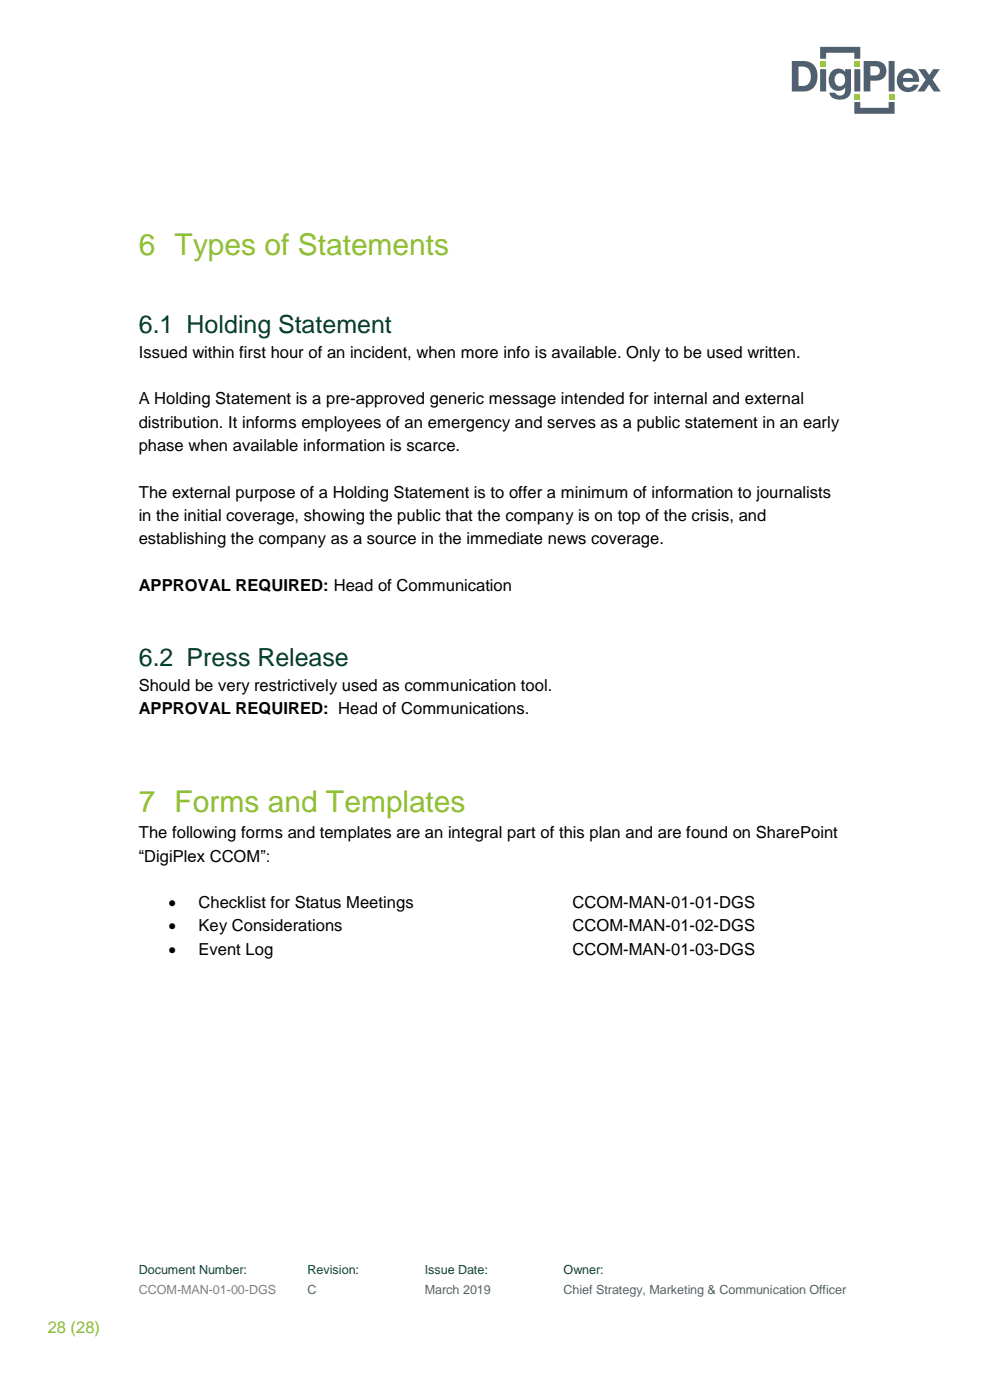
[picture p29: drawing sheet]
<svg xmlns="http://www.w3.org/2000/svg" width="210mm" height="297mm" viewBox="0 0 210 297" stroke-linecap="round" stroke-linejoin="round" font-family="sans-serif">
<defs><g id="words">
<g font-size="6.3" fill="#90c030">
<text x="29.4" y="54">6 Types of Statements</text>
<text x="29.4" y="172.3">7 Forms and Templates</text>
</g>
<g font-size="5.3" fill="#00412c">
<text x="29.4" y="70.6">6.1 Holding Statement</text>
<text x="29.4" y="141.3">6.2 Press Release</text>
</g>
<g font-size="3.5">
<text x="29.4" y="75.9">Issued within first hour of an incident, when more info is available. Only to be used written.</text>
<text x="29.4" y="85.8">A Holding Statement is a pre-approved generic message intended for internal and external</text>
<text x="29.4" y="90.7">distribution. It informs employees of an emergency and serves as a public statement in an early</text>
<text x="29.4" y="95.6">phase when available information is scarce.</text>
<text x="29.4" y="105.6">The external purpose of a Holding Statement is to offer a minimum of information to journalists</text>
<text x="29.4" y="110.5">in the initial coverage, showing the public that the company is on top of the crisis, and</text>
<text x="29.4" y="115.4">establishing the company as a source in the immediate news coverage.</text>
<text x="29.4" y="125.3">APPROVAL REQUIRED: Head of Communication</text>
<text x="29.4" y="146.6">Should be very restrictively used as communication tool.</text>
<text x="29.4" y="151.5">APPROVAL REQUIRED: Head of Communications.</text>
<text x="29.4" y="177.9">The following forms and templates are an integral part of this plan and are found on SharePoint</text>
<text x="29.4" y="182.8">“DigiPlex CCOM”:</text>
<text x="35.8" y="192.7">•</text>
<text x="35.8" y="197.6">•</text>
<text x="42.1" y="192.7">Checklist for Status Meetings</text>
<text x="42.1" y="197.6">Key Considerations</text>
<text x="121.4" y="192.7">CCOM-MAN-01-01-DGS</text>
<text x="121.4" y="197.6">CCOM-MAN-01-02-DGS</text>
<text x="35.8" y="202.5">•</text>
<text x="42.1" y="202.5">Event Log</text>
<text x="121.4" y="202.5">CCOM-MAN-01-03-DGS</text>
</g>
<text font-size="3.5" fill="#90c030" x="10.1" y="282.9">28 (28)</text>
<g font-size="2.7" fill="#00583c">
<text x="29.4" y="270.4">Document Number:</text>
<text x="65.3" y="270.4">Revision:</text>
<text x="90.1" y="270.4">Issue Date:</text>
<text x="119.5" y="270.4">Owner:</text>
</g>
<text font-size="2.7" fill="#808080" x="29.4" y="274.4">CCOM-MAN-01-00-DGS</text>
<g font-size="2.7" fill="#506070">
<text x="65.3" y="274.4">C</text>
<text x="90.1" y="274.4">March 2019</text>
<text x="119.5" y="274.4">Chief Strategy, Marketing &amp; Communication Officer</text>
</g>
</g></defs>
<g fill="#8bc53f">
<path d="M188.5 19.9h1.3v1.2h-1.3z"/>
<path d="M181.2 19.9h1.3v1.2h-1.3z"/>
<path d="M181.2 12.9h1.3v1.3h-1.3z"/>
<path d="M174 12.9h1.3v1.3h-1.3z"/>
</g>
<g fill="#516070">
<path d="M181.2 21.6h1.3v1.3h6v-1.3h1.3v2.5h-8.6z"/>
<path d="M174 9.9h8.5v2.6h-1.3v-1.3h-5.9v1.3h-1.3z"/>
<path d="M194.8 14.7h1.5l.8 1.2 .9-1.2h1.4l-1.6 2.2 1.8 2.5h-1.5l-1-1.5-1 1.5h-1.5l1.7-2.5zM191.1 15.1a2.5 2.5 0 0 0-.3 3.6 2.5 2.5 0 0 0 3.6 .2l.5-.9h-1.1a1.18 1.18 0 0 1-1.4 .5 1.18 1.18 0 0 1-.9-1.1h3.5a2.38 2.38 0 0 0-1.1-2.5 2.38 2.38 0 0 0-2.8 .2zM191.9 15.8a1.07 1.07 0 0 1 1.1-.2 1.07 1.07 0 0 1 .7 .9h-2.2zM188.5 12.9v6.5h1.3v-6.5zM183.2 12.9v6.5h1.4v-2.3h.7a2.14 2.14 0 0 0 2.7-1.8 2.14 2.14 0 0 0-2.2-2.4zM184.6 14.1h.6a1.03 1.03 0 0 1 1.4 .8 1.03 1.03 0 0 1-1.2 1.1h-.8zM181.2 14.7v4.7h1.3v-4.7zM176.3 15.3a2.58 2.58 0 0 0 .9 3.9 1.82 1.82 0 0 0 2.1-.7 1.29 1.29 0 0 1-1.4 1.7l-.5-.3-.2-.2h-1.3a1.91 1.91 0 0 0 2.2 1.4 2.02 2.02 0 0 0 2.4-2.1v-4.3h-1.2v.6a1.83 1.83 0 0 0-3 0zM177.5 15.8a1.14 1.14 0 0 1 1.3-.1 1.14 1.14 0 0 1 .5 1.3 1.14 1.14 0 0 1-1.2 1.3 1.14 1.14 0 0 1-1-1.4l.1-.8zM174 14.7v4.7h1.3v-4.7zM168 12.9v6.5a7.6 7.6 0 0 0 4.3-.5 3.7 3.7 0 0 0-.2-5.5 8.1 8.1 0 0 0-4.1-.5zM169.4 14.1a2.04 2.04 0 0 1 2.6 2.2 1.79 1.79 0 0 1-2.3 1.9h-.3z"/>
</g>
<use href="#words"/>
</svg>
